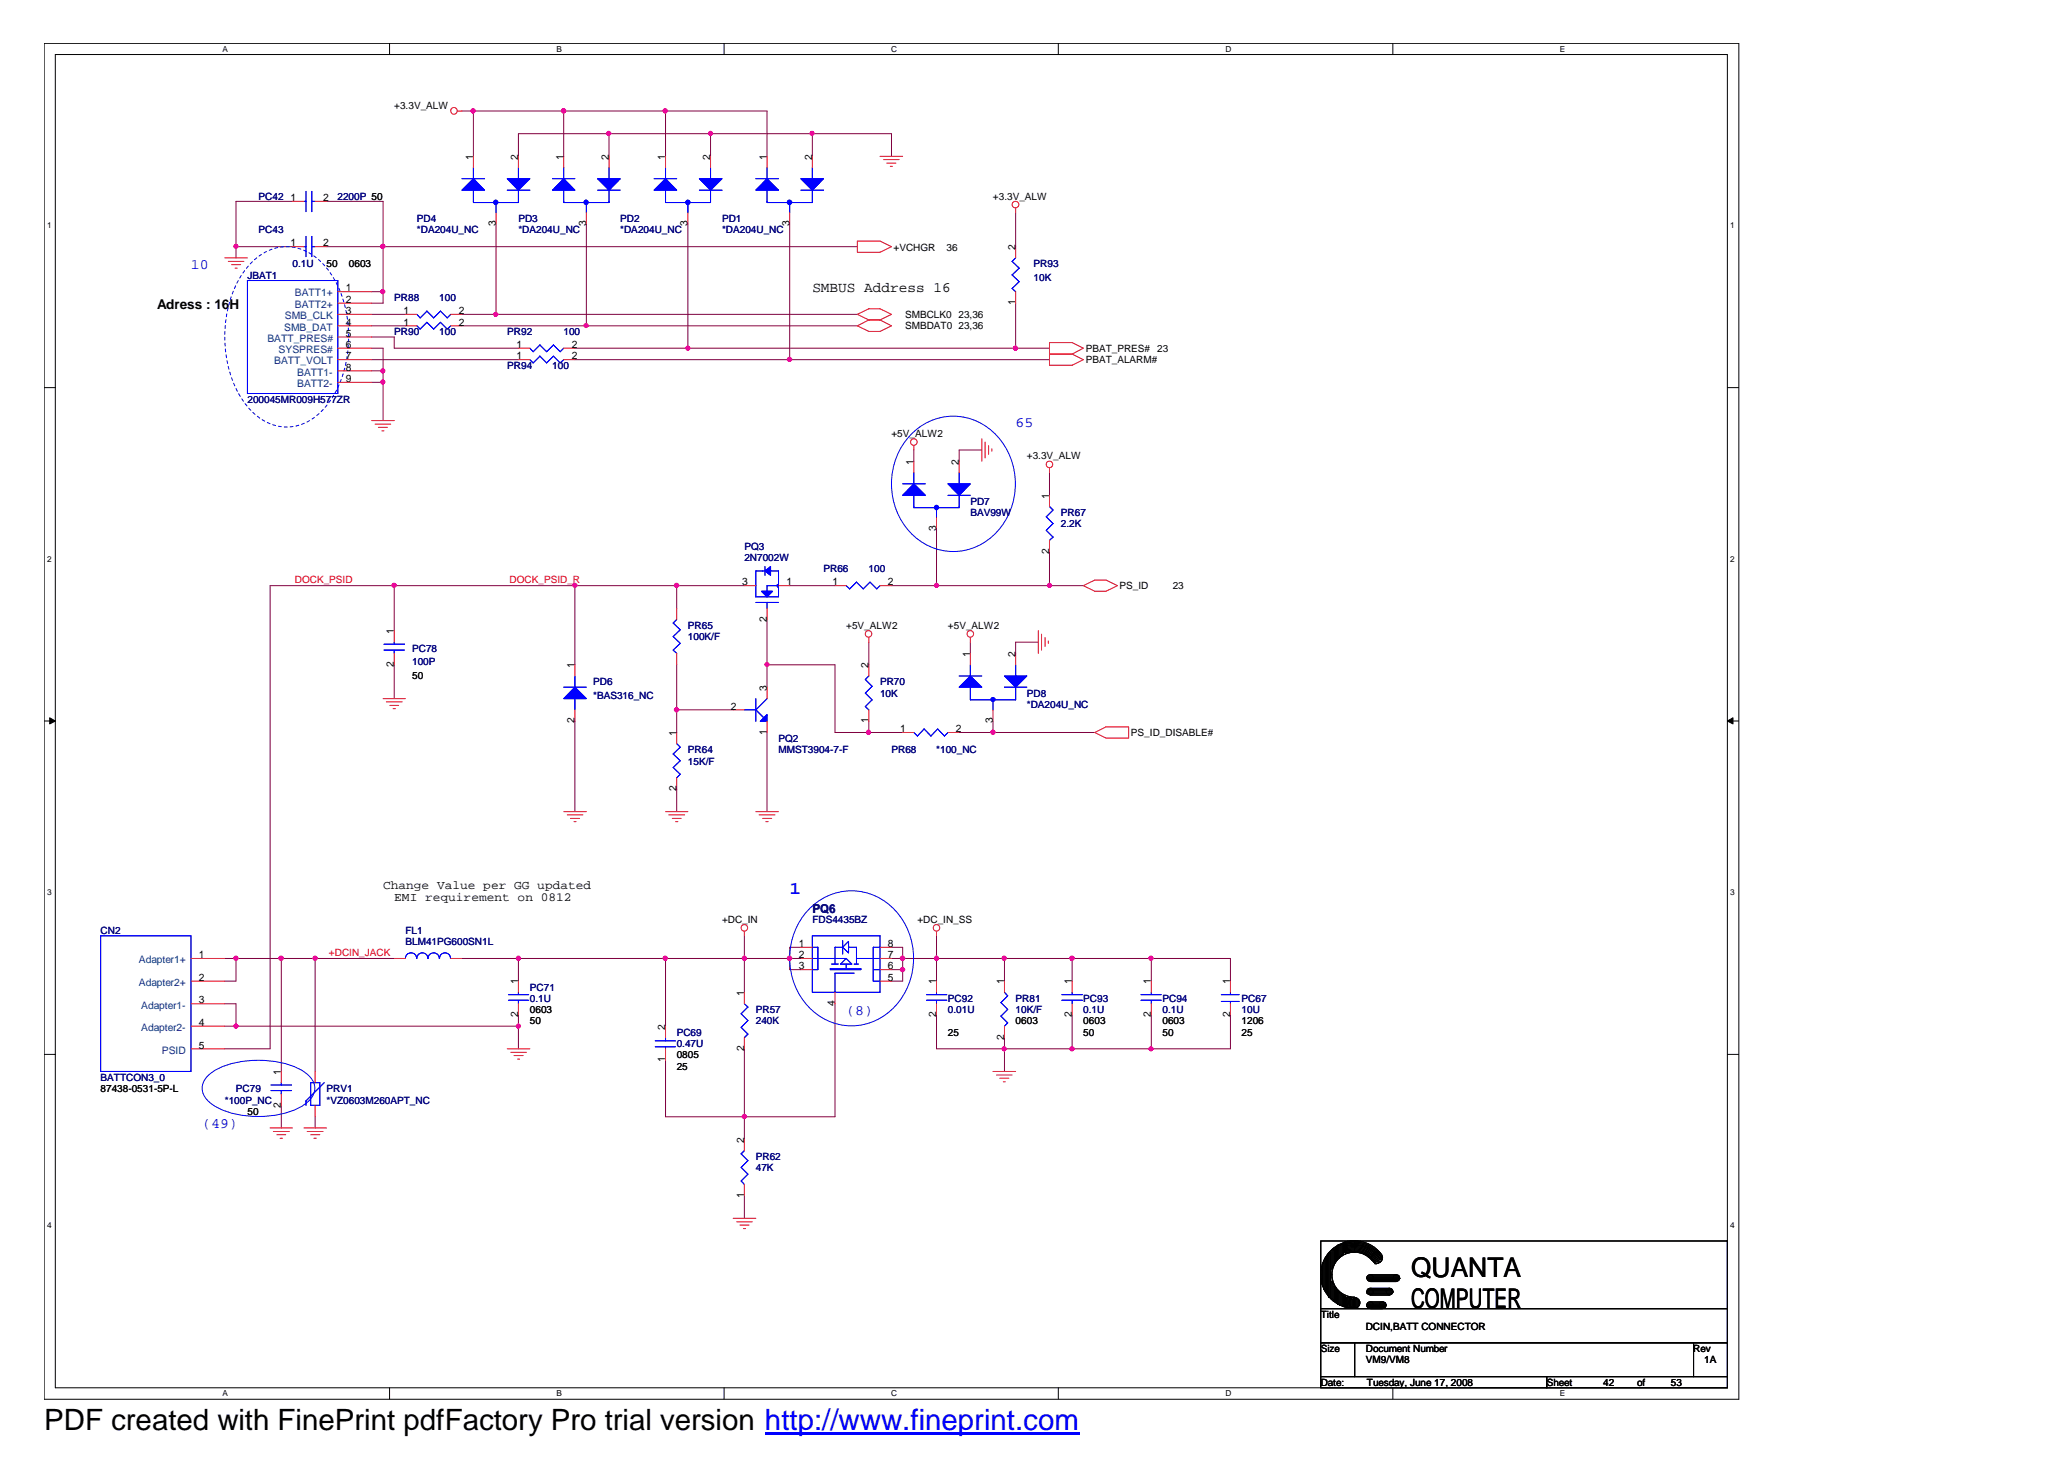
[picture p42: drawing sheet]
<svg xmlns="http://www.w3.org/2000/svg" width="297mm" height="210mm" viewBox="0 0 297 210" stroke-linecap="round" stroke-linejoin="round" font-family="sans-serif">
<defs><g id="words">
<text font-size="4.2" x="6.3" y="205.7">PDF created with FinePrint pdfFactory Pro trial version http://www.fineprint.com</text>
<g font-size="3.9">
<text x="203" y="183.7">QUANTA</text>
<text x="203" y="188.1">COMPUTER</text>
</g>
<text font-size="2.6" fill="#00f" x="113.6" y="128.6">1</text>
<g font-size="2.1" fill="#00f">
<text x="27.5" y="38.7">10</text>
<text x="146.1" y="61.5">65</text>
<text x="121.8" y="146">(8)</text>
<text x="29.1" y="162.3">(49)</text>
</g>
<text font-size="2.1" x="116.9" y="42">SMBUS Address 16</text>
<text font-size="1.9" x="22.6" y="44.5">Adress : 16H</text>
<g font-size="1.8">
<text x="55.1" y="127.9">Change Value per GG updated</text>
<text x="56.7" y="129.6">EMI requirement on 0812</text>
</g>
<text font-size="1.8" fill="#000080" x="116.9" y="131.4">PQ6</text>
<g font-size="1.5">
<text x="68.1" y="23" transform="rotate(-90 68.1 23)">1</text>
<text x="74.5" y="23" transform="rotate(-90 74.5 23)">2</text>
<text x="81.1" y="23" transform="rotate(-90 81.1 23)">1</text>
<text x="87.6" y="23" transform="rotate(-90 87.6 23)">2</text>
<text x="95.7" y="23" transform="rotate(-90 95.7 23)">1</text>
<text x="102.2" y="23" transform="rotate(-90 102.2 23)">2</text>
<text x="110.3" y="23" transform="rotate(-90 110.3 23)">1</text>
<text x="116.8" y="23" transform="rotate(-90 116.8 23)">2</text>
<text x="41.8" y="28.9">1</text>
<text x="46.5" y="28.9">2</text>
<text x="41.8" y="35.4">1</text>
<text x="46.5" y="35.4">2</text>
<text x="71.3" y="32.6" transform="rotate(-90 71.3 32.6)">3</text>
<text x="84.3" y="32.6" transform="rotate(-90 84.3 32.6)">3</text>
<text x="98.9" y="32.6" transform="rotate(-90 98.9 32.6)">3</text>
<text x="113.6" y="32.6" transform="rotate(-90 113.6 32.6)">3</text>
<text x="146.1" y="36" transform="rotate(-90 146.1 36)">2</text>
<text x="49.7" y="41.9">1</text>
<text x="49.7" y="45.2">3</text>
<text x="49.7" y="46.8">4</text>
<text x="49.7" y="43.6">2</text>
<text x="58" y="46.8">1</text>
<text x="58" y="45.2">1</text>
<text x="66" y="46.8">2</text>
<text x="66" y="45.2">2</text>
<text x="146.1" y="43.9" transform="rotate(-90 146.1 43.9)">1</text>
<text x="49.7" y="48.4">5</text>
<text x="49.7" y="53.3">8</text>
<text x="49.7" y="50.1">6</text>
<text x="49.7" y="51.7">7</text>
<text x="74.3" y="50.1">1</text>
<text x="74.3" y="51.7">1</text>
<text x="82.3" y="50.1">2</text>
<text x="82.3" y="51.7">2</text>
<text x="49.7" y="55">9</text>
<text x="131.4" y="66.9" transform="rotate(-90 131.4 66.9)">1</text>
<text x="138" y="66.9" transform="rotate(-90 138 66.9)">2</text>
<text x="151" y="71.7" transform="rotate(-90 151 71.7)">1</text>
<text x="134.7" y="76.4" transform="rotate(-90 134.7 76.4)">3</text>
<text x="151" y="79.7" transform="rotate(-90 151 79.7)">2</text>
<text x="106.8" y="84.2">3</text>
<text x="110.3" y="89.5" transform="rotate(-90 110.3 89.5)">2</text>
<text x="113.2" y="84.2">1</text>
<text x="119.8" y="84.2">1</text>
<text x="127.8" y="84.2">2</text>
<text x="56.7" y="95.9" transform="rotate(-90 56.7 95.9)">2</text>
<text x="56.7" y="91.2" transform="rotate(-90 56.7 91.2)">1</text>
<text x="139.6" y="94.5" transform="rotate(-90 139.6 94.5)">1</text>
<text x="146.1" y="94.5" transform="rotate(-90 146.1 94.5)">2</text>
<text x="82.7" y="96.1" transform="rotate(-90 82.7 96.1)">1</text>
<text x="110.3" y="99.4" transform="rotate(-90 110.3 99.4)">3</text>
<text x="125" y="96.1" transform="rotate(-90 125 96.1)">2</text>
<text x="82.7" y="104.1" transform="rotate(-90 82.7 104.1)">2</text>
<text x="97.3" y="105.8" transform="rotate(-90 97.3 105.8)">1</text>
<text x="105.2" y="102.1">2</text>
<text x="110.3" y="105.7" transform="rotate(-90 110.3 105.7)">1</text>
<text x="125" y="104.1" transform="rotate(-90 125 104.1)">1</text>
<text x="129.5" y="105.3">1</text>
<text x="137.5" y="105.3">2</text>
<text x="142.8" y="104.1" transform="rotate(-90 142.8 104.1)">3</text>
<text x="97.3" y="113.8" transform="rotate(-90 97.3 113.8)">2</text>
<text x="28.6" y="137.9">1</text>
<text x="114.9" y="137.9">2</text>
<text x="114.9" y="136.2">1</text>
<text x="127.8" y="136.2">8</text>
<text x="127.8" y="137.9">7</text>
<text x="28.6" y="141.1">2</text>
<text x="74.5" y="141.6" transform="rotate(-90 74.5 141.6)">1</text>
<text x="107.1" y="143.3" transform="rotate(-90 107.1 143.3)">1</text>
<text x="114.9" y="139.5">3</text>
<text x="127.8" y="139.5">6</text>
<text x="127.8" y="141.1">5</text>
<text x="134.7" y="141.6" transform="rotate(-90 134.7 141.6)">1</text>
<text x="144.5" y="141.6" transform="rotate(-90 144.5 141.6)">1</text>
<text x="154.2" y="141.6" transform="rotate(-90 154.2 141.6)">1</text>
<text x="165.6" y="141.6" transform="rotate(-90 165.6 141.6)">1</text>
<text x="177" y="141.6" transform="rotate(-90 177 141.6)">1</text>
<text x="28.6" y="144.4">3</text>
<text x="28.6" y="147.6">4</text>
<text x="74.5" y="146.4" transform="rotate(-90 74.5 146.4)">2</text>
<text x="95.7" y="148.1" transform="rotate(-90 95.7 148.1)">2</text>
<text x="120.1" y="144.7" transform="rotate(-90 120.1 144.7)">4</text>
<text x="134.7" y="146.4" transform="rotate(-90 134.7 146.4)">2</text>
<text x="144.5" y="149.6" transform="rotate(-90 144.5 149.6)">2</text>
<text x="154.2" y="146.4" transform="rotate(-90 154.2 146.4)">2</text>
<text x="165.6" y="146.4" transform="rotate(-90 165.6 146.4)">2</text>
<text x="177" y="146.4" transform="rotate(-90 177 146.4)">2</text>
<text x="28.6" y="150.8">5</text>
<text x="40.4" y="154.6" transform="rotate(-90 40.4 154.6)">1</text>
<text x="95.7" y="152.8" transform="rotate(-90 95.7 152.8)">1</text>
<text x="107.1" y="151.2" transform="rotate(-90 107.1 151.2)">2</text>
<text x="40.4" y="159.4" transform="rotate(-90 40.4 159.4)">2</text>
<text x="107.1" y="164.4" transform="rotate(-90 107.1 164.4)">2</text>
<text x="107.1" y="172.4" transform="rotate(-90 107.1 172.4)">1</text>
</g>
<g font-size="1.5" fill="#004080">
<text x="40.9" y="47.6">SMB_DAT</text>
<text x="41" y="45.9">SMB_CLK</text>
<text x="42.4" y="42.6">BATT1+</text>
<text x="42.4" y="44.3">BATT2+</text>
<text x="38.5" y="49.2">BATT_PRES#</text>
<text x="39.5" y="52.4">BATT_VOLT</text>
<text x="40.1" y="50.8">SYSPRES#</text>
<text x="42.8" y="55.7">BATT2-</text>
<text x="42.8" y="54">BATT1-</text>
<text x="20" y="138.6">Adapter1+</text>
<text x="20" y="141.8">Adapter2+</text>
<text x="20.3" y="145.1">Adapter1-</text>
<text x="20.3" y="148.3">Adapter2-</text>
<text x="23.3" y="151.6">PSID</text>
</g>
<g font-size="1.4">
<text x="56.7" y="15.7">+3.3V_ALW</text>
<text x="142.9" y="28.7">+3.3V_ALW</text>
<text x="47" y="38.5">50</text>
<text x="50.2" y="38.5">0603</text>
<text x="128.6" y="36">+VCHGR</text>
<text x="136.2" y="36">36</text>
<text x="130.2" y="45.8">SMBCLK0</text>
<text x="130.2" y="47.4">SMBDAT0</text>
<text x="137.9" y="47.4">23,36</text>
<text x="137.9" y="45.8">23,36</text>
<text x="156.2" y="52.3">PBAT_ALARM#</text>
<text x="156.2" y="50.6">PBAT_PRES#</text>
<text x="166.5" y="50.6">23</text>
<text x="128.3" y="62.8">+5V_ALW2</text>
<text x="147.7" y="66.1">+3.3V_ALW</text>
<text x="161.1" y="84.8">PS_ID</text>
<text x="168.7" y="84.8">23</text>
<text x="121.8" y="90.5">+5V_ALW2</text>
<text x="136.4" y="90.5">+5V_ALW2</text>
<text x="59.3" y="97.6">50</text>
<text x="162.7" y="105.9">PS_ID_DISABLE#</text>
<text x="103.9" y="132.7">+DC_IN</text>
<text x="132" y="132.7">+DC_IN_SS</text>
<text x="76.2" y="147.4">50</text>
<text x="76.2" y="145.8">0603</text>
<text x="136.4" y="149">25</text>
<text x="146.1" y="147.4">0603</text>
<text x="155.9" y="149">50</text>
<text x="155.9" y="147.4">0603</text>
<text x="167.3" y="149">50</text>
<text x="167.3" y="147.4">0603</text>
<text x="178.6" y="147.4">1206</text>
<text x="178.6" y="149">25</text>
<text x="97.4" y="153.9">25</text>
<text x="97.4" y="152.2">0805</text>
<text x="14.5" y="157.1">87438-0531-5P-L</text>
<text x="35.6" y="160.4">50</text>
<text x="190" y="189.6">Title</text>
<text x="196.5" y="191.3">DCIN,BATT CONNECTOR</text>
<text x="190" y="194.5">Size</text>
<text x="196.5" y="196.1">VM9/VM8</text>
<text x="196.5" y="194.5">Document Number</text>
<text x="243.6" y="194.5">Rev</text>
<text x="245.2" y="196.1">1A</text>
<text x="190" y="199.4">Date:</text>
<text x="196.7" y="199.4">Tuesday, June 17, 2008</text>
<text x="222.5" y="199.4">Sheet</text>
<text x="230.7" y="199.4">42</text>
<text x="235.5" y="199.4">of</text>
<text x="240.4" y="199.4">53</text>
</g>
<g font-size="1.4" fill="#000080">
<text x="37.2" y="28.7">PC42</text>
<text x="48.6" y="28.7">2200P 50</text>
<text x="37.2" y="33.6">PC43</text>
<text x="60" y="32">PD4</text>
<text x="60" y="33.6">*DA204U_NC</text>
<text x="74.6" y="32">PD3</text>
<text x="74.6" y="33.6">*DA204U_NC</text>
<text x="89.2" y="32">PD2</text>
<text x="89.2" y="33.6">*DA204U_NC</text>
<text x="103.9" y="32">PD1</text>
<text x="103.9" y="33.6">*DA204U_NC</text>
<text x="35.6" y="40.1">JBAT1</text>
<text x="42.1" y="38.5">0.1U</text>
<text x="148.7" y="38.5">PR93</text>
<text x="148.7" y="40.4">10K</text>
<text x="56.7" y="43.3">PR88</text>
<text x="63.2" y="43.3">100</text>
<text x="56.7" y="48.2">PR90</text>
<text x="63.2" y="48.2">100</text>
<text x="73" y="48.2">PR92</text>
<text x="73" y="53.1">PR94</text>
<text x="79.5" y="53.1">100</text>
<text x="81.1" y="48.2">100</text>
<text x="35.6" y="58">200045MR009H577ZR</text>
<text x="139.6" y="72.6">PD7</text>
<text x="139.6" y="74.2">BAV99W</text>
<text x="152.7" y="74.2">PR67</text>
<text x="152.7" y="75.8">2.2K</text>
<text x="107.1" y="79.1">PQ3</text>
<text x="107.1" y="80.7">2N7002W</text>
<text x="118.5" y="82.4">PR66</text>
<text x="125" y="82.4">100</text>
<text x="59.3" y="93.7">PC78</text>
<text x="59.3" y="95.7">100P</text>
<text x="99" y="90.5">PR65</text>
<text x="99" y="92.1">100K/F</text>
<text x="85.3" y="98.6">PD6</text>
<text x="85.3" y="100.6">*BAS316_NC</text>
<text x="126.6" y="98.6">PR70</text>
<text x="126.6" y="100.2">10K</text>
<text x="147.7" y="100.2">PD8</text>
<text x="147.7" y="101.9">*DA204U_NC</text>
<text x="112" y="106.7">PQ2</text>
<text x="99" y="108.3">PR64</text>
<text x="99" y="110">15K/F</text>
<text x="112" y="108.3">MMST3904-7-F</text>
<text x="128.3" y="108.3">PR68</text>
<text x="134.7" y="108.3">*100_NC</text>
<text x="14.5" y="134.4">CN2</text>
<text x="58.3" y="134.4">FL1</text>
<text x="58.3" y="136">BLM41PG600SN1L</text>
<text x="116.9" y="132.7">FDS4435BZ</text>
<text x="76.2" y="142.5">PC71</text>
<text x="76.2" y="144.1">0.1U</text>
<text x="97.4" y="149">PC69</text>
<text x="108.8" y="145.8">PR57</text>
<text x="108.8" y="147.4">240K</text>
<text x="136.4" y="144.1">PC92</text>
<text x="136.4" y="145.8">0.01U</text>
<text x="146.1" y="144.1">PR81</text>
<text x="146.1" y="145.8">10K/F</text>
<text x="155.9" y="144.1">PC93</text>
<text x="155.9" y="145.8">0.1U</text>
<text x="167.3" y="144.1">PC94</text>
<text x="167.3" y="145.8">0.1U</text>
<text x="178.6" y="144.1">PC67</text>
<text x="178.6" y="145.8">10U</text>
<text x="14.5" y="155.5">BATTCON3_0</text>
<text x="97.4" y="150.6">0.47U</text>
<text x="32.3" y="158.8">*100P_NC</text>
<text x="34" y="157.1">PC79</text>
<text x="47" y="157.1">PRV1</text>
<text x="47" y="158.8">*VZ0603M260APT_NC</text>
<text x="108.8" y="166.9">PR62</text>
<text x="108.8" y="168.5">47K</text>
</g>
<g font-size="1.4" fill="#f00">
<text x="42.4" y="83.9">DOCK_PSID</text>
<text x="73.3" y="83.9">DOCK_PSID_R</text>
<text x="47.3" y="137.6">+DCIN_JACK</text>
</g>
<g font-size="1.2">
<text x="32" y="7.5">A</text>
<text x="80.1" y="7.5">B</text>
<text x="128.2" y="7.5">C</text>
<text x="176.3" y="7.5">D</text>
<text x="224.5" y="7.5">E</text>
<text x="6.8" y="32.9">1</text>
<text x="249" y="32.9">1</text>
<text x="6.8" y="80.8">2</text>
<text x="249" y="80.8">2</text>
<text x="6.8" y="128.7">3</text>
<text x="249" y="128.7">3</text>
<text x="6.8" y="176.7">4</text>
<text x="249" y="176.7">4</text>
<text x="32" y="200.9">A</text>
<text x="80.1" y="200.9">B</text>
<text x="128.2" y="200.9">C</text>
<text x="176.3" y="200.9">D</text>
<text x="224.5" y="200.9">E</text>
</g>
</g></defs>
<g fill="none" stroke="#000" stroke-width=".14">
<path d="M6.3 6.2h243.9v195.1h-243.9zM8 7.8h240.5v191.9h-240.5zM56 6.2v1.6M104.2 6.2v1.6M152.3 6.2v1.6M200.4 6.2v1.6M6.3 55.8h1.7M248.5 55.8h1.6M6.3 103.7h1.7M248.5 103.7h1.6M6.3 151.7h1.7M248.5 151.7h1.6"/>
<path d="M190 178.5h58.5v9.8h-58.5zM191.6 179.8v2.8l.2-.5v-2.3l.2-.1v2.1l.2-.2v-2.1l.1-.2v2l.1-.2v-1.9h.2v1.8l.2-.2v-1.6l.2-.2v1.7l.1-.2v-1.5l.2-.1v1.6M193.6 179.9l1.3-.2a3.6 3.6 0 0 1 3.1 1.8M193.6 179.7l1.3-.2a3.8 3.8 0 0 1 3.4 2.2M193.6 179.5l1.3-.2a4 4 0 0 1 3.6 2.3M193.6 179.4l1.3-.2a4.2 4.2 0 0 1 3.6 2.1M193.6 179.2l1.3-.2a4.3 4.3 0 0 1 3.8 2.3M193.6 178.9l1.3-.2a4.6 4.6 0 0 1 4 2.3M193.6 178.7v1.6l-.2-.2v-1.2zM193.7 179l1.2-.1a4.6 4.6 0 0 1 3.9 2.3M193.8 178.9v1.2M194.9 178.5a4.8 4.8 0 0 1 3.8 1.9"/>
<path d="M194.9 178.5a4.8 4.8 0 0 0-4.9 4.9 4.8 4.8 0 0 0 4.9 4.8M194.9 178.5l-1.5 .2M56 199.7v1.6M104.2 199.7v1.6M152.3 199.7v1.6M190 188.3h58.5v4.9h-58.5zM190 193.2h4.9v4.8h-4.9zM190 198h32.5v1.7h-32.5zM190.2 182.3v2.2l.1 .6v-3.3l.2-.3v4l.2 .2v-4.6l.1-.3v5.2l.2 .2v-5.5l.2-.2v6.2M193.6 180.1l1.3-.3a3.5 3.5 0 0 1 3.1 2M193.6 186.5v1.5h-.2v-1.5l-.1-.2v1.7l-.2-.2v-1.5l-.1-.1v1.6h-.2v-1.8l-.2-.1v1.7h-.2v-1.9l-.1-.2v2l-.1-.2v-2l-.2-.2v2.1l-.2-.2v-2.3l-.2-.3v2.4h-.1v-6.7l-.2 .2v6.4M193.6 186.7h.2v1.3h.1v-1.3h.2v1.4h-.3l.5-1.4v1.4l.1-.1v-1.3l.2 .3v1.1h.1v-1.3h.2v1.3h.2v-1.3h.1v1.3l.2-.1v-1l.1 .2v.6"/>
<path d="M193.6 180.2l1.3-.2a3.3 3.3 0 0 1 3 1.8M194.9 193.2h48.8v4.8h-48.8zM194.9 180.1a3.2 3.2 0 0 1 2.5 1.2M194.9 180.1a3.2 3.2 0 0 0-3.3 3.3 3.2 3.2 0 0 0 3.3 3.2M194.9 180.1l-1.2 .2M196.8 183.6h4.5v.1h-4.6v.2h4.7l-.1 .2h-4.5l.2 .1h4.3M196.8 187.5h2.5v.1h-2.6v.2h2.8l-.2 .2h-2.6l.3 .1h2.3M196.8 185.5h3.5v.2h-3.5l-.1 .2h3.7l-.1 .1h-3.6l.3 .2h3.1M197.2 187.3h1.8M197.2 188.3h1.8M197.2 186.3h2.7M197.2 185.3h2.7"/>
<path d="M197.2 184.4h3.7M197.2 183.4h3.7M200.4 199.7v1.6M222.5 198h26v1.7h-26zM243.7 193.2h4.8v4.8h-4.8z"/>
<circle cx="194.9" cy="187.4" r=".78"/>
<circle cx="197.1" cy="187.8" r=".47"/>
<circle cx="197.1" cy="185.8" r=".47"/>
<circle cx="197.1" cy="183.9" r=".47"/>
<circle cx="198.1" cy="180.9" r=".79"/>
<circle cx="199" cy="187.8" r=".48"/>
<circle cx="199.9" cy="185.8" r=".47"/>
<circle cx="200.9" cy="183.9" r=".47"/>
</g>
<g fill="#000" stroke="#000" stroke-width=".14">
<path d="M7.2 103.3l.8 .4-.8 .5z" fill-rule="evenodd"/>
<path d="M248.5 103.7l.8-.4v.9z" fill-rule="evenodd"/>
</g>
<g fill="none" stroke="#800040" stroke-width=".14">
<path d="M66.5 16h43.9v6.5M68.1 16v6.5M81.1 16v6.5M87.6 19.2v3.3M95.8 16v6.5M102.2 19.2v3.3M116.9 19.2v3.3M34 35.5h8.1M42.1 29h-8.1v8.1M47 29h8.1v14.6h-1.6M47 35.5h76.4M71.4 32.2v13"/>
<path d="M74.6 22.5v-3.3h53.7v3.3M84.4 32.2v14.7M99 32.2v17.9M113.6 32.2v19.5M146.1 30.6v4.9M53.5 51.7h21.1M53.5 50.1h1.6v10.4M53.5 48.5h3.2v1.6h17.9M53.5 45.2h4.8M53.5 53.4h1.6M53.5 55h1.6M53.5 42h1.6"/>
<path d="M53.5 46.9h4.8M66.5 45.2h56.9M66.5 46.9h56.9M82.7 51.7h68.3M82.7 50.1h68.3M146.1 43.6v6.5M131.5 64.7v1.7M134.7 76.1v8.2M141.3 64.7h-3.3v1.7M151 68v3.3M151 79.4v4.9M56.7 84.3v6.4"/>
<path d="M56.7 95.6v4.9M82.7 84.3v11.3M97.4 84.3v3.2M97.4 95.6v9.8M107.1 84.3h-68.2v66.6h-6.6M110.4 95.6h9.7v9.8h9.8M110.4 89.1v9.8M113.6 84.3h6.5M125 92.4v3.2M128.3 84.3h27.6M139.6 92.4v1.6M149.4 92.4h-3.3v1.6"/>
<path d="M82.7 103.8v13M97.4 113.5v3.3M97.4 102.1h8.1M110.4 105.4v11.4M125 103.8v1.6M138 105.4h19.5M142.9 103.8v1.6M32.3 137.9h24.4M34 137.9v3.3h-1.7M40.5 137.9v16.2M45.3 137.9v16.2M66.5 137.9h48.7"/>
<path d="M74.6 137.9v3.3M95.8 137.9v9.7M107.1 134.6v8.2M115.2 136.3h-1.6v3.2h1.6M128.3 137.9h48.7v3.3M128.3 136.3h1.6v4.9h-1.6M128.3 139.5h1.6M134.7 134.6v6.6M144.5 137.9v3.3M154.3 137.9v3.3M165.7 137.9v3.3M32.3 144.4h1.7v3.2"/>
<path d="M32.3 147.6h42.3M40.5 159v3.3M74.6 146v4.9M107.1 150.9v13M120.1 144.4v16.3h-24.3v-8.2M134.7 146v4.9h42.3v-4.9M144.5 149.3v4.8M154.3 146v4.9M165.7 146v4.9M45.3 160.7v1.6M107.1 172v3.3"/>
</g>
<g fill="#f0f" stroke="#f0f" stroke-width=".14">
<circle cx="113.6" cy="137.9" r=".32"/>
<circle cx="74.6" cy="147.6" r=".3"/>
<circle cx="144.5" cy="137.9" r=".31"/>
<circle cx="165.6" cy="150.9" r=".3"/>
<circle cx="129.9" cy="137.9" r=".32"/>
<circle cx="144.5" cy="150.9" r=".3"/>
<circle cx="113.6" cy="51.7" r=".31"/>
<circle cx="107.1" cy="137.9" r=".31"/>
<circle cx="154.2" cy="150.9" r=".31"/>
<circle cx="154.2" cy="137.9" r=".32"/>
<circle cx="81.1" cy="15.9" r=".32"/>
<circle cx="116.8" cy="19.2" r=".3"/>
<circle cx="55.1" cy="42" r=".3"/>
<circle cx="84.3" cy="46.8" r=".3"/>
<circle cx="146.1" cy="50.1" r=".31"/>
<circle cx="99" cy="50.1" r=".3"/>
<circle cx="102.2" cy="19.2" r=".3"/>
<circle cx="87.6" cy="19.2" r=".3"/>
<circle cx="71.3" cy="45.2" r=".3"/>
<circle cx="95.7" cy="15.9" r=".31"/>
<circle cx="55.1" cy="53.3" r=".3"/>
<circle cx="55.1" cy="55" r=".3"/>
<circle cx="55.1" cy="35.4" r=".3"/>
<circle cx="107.1" cy="160.6" r=".3"/>
<circle cx="134.7" cy="84.2" r=".3"/>
<circle cx="97.4" cy="102.1" r=".31"/>
<circle cx="142.9" cy="105.4" r=".31"/>
<circle cx="110.4" cy="95.6" r=".3"/>
<circle cx="125" cy="105.4" r=".31"/>
<circle cx="82.7" cy="84.2" r=".3"/>
<circle cx="129.9" cy="139.5" r=".31"/>
<circle cx="97.4" cy="84.2" r=".31"/>
<circle cx="151" cy="84.2" r=".3"/>
<circle cx="68.1" cy="15.9" r=".31"/>
<circle cx="95.7" cy="137.9" r=".31"/>
<circle cx="134.7" cy="137.9" r=".31"/>
<circle cx="165.6" cy="137.9" r=".31"/>
<circle cx="34" cy="35.4" r=".3"/>
<circle cx="74.6" cy="137.9" r=".31"/>
<circle cx="34" cy="147.6" r=".3"/>
<circle cx="56.7" cy="84.2" r=".31"/>
<circle cx="45.3" cy="137.9" r=".31"/>
<circle cx="40.4" cy="137.9" r=".32"/>
<circle cx="33.9" cy="137.9" r=".31"/>
</g>
<g fill="none" stroke="#f00" stroke-width=".14">
<path d="M65.8 16h.7M32.3 37.1h3.3M32.9 37.6h2.2M33.3 38.1h1.3M33.8 38.6h.3M42.1 35.5h1.6M42.1 29h1.6M45.3 35.5h1.7M45.3 29h1.7M68.1 22.5v1.6M71.4 30.6v1.6M74.6 22.5v1.6"/>
<path d="M81.1 22.5v1.6M84.4 30.6v1.6M87.6 22.5v1.6M95.8 22.5v1.6M99 30.6v1.6M102.2 22.5v1.6M110.4 22.5v1.6M113.6 30.6v1.6M116.9 22.5v1.6M123.4 34.7h3.2l1.7 .8-1.7 .8h-3.2zM126.6 22.5h3.3M127.1 23h2.3"/>
<path d="M127.6 23.5h1.3M128.1 23.9h.3M146.1 29.9v.7M146.1 35.5v1.6M48.6 50.1h4.9M48.6 46.9h4.9M48.6 45.2h4.9M48.6 42h4.9M48.6 48.5h4.9M48.6 55h4.9M48.6 43.6h4.9M48.6 53.4h4.9"/>
<path d="M48.6 51.7h4.9M58.3 46.9h1.7M58.3 45.2h1.7M64.9 46.9h1.6M64.9 45.2h1.6M74.6 50.1h1.6M74.6 51.7h1.6M81.1 50.1h1.6M81.1 51.7h1.6M125 46l-1.6-.8 1.6-.8h1.6l1.7 .8-1.7 .8M125 46h1.6M125 46l-1.6 .9 1.6 .8h1.6l1.7-.8-1.7-.9"/>
<path d="M146.1 42v1.6M151 50.9h3.3M151 49.3h3.3l1.6 .8-1.6 .8 1.6 .8-1.6 .8h-3.3zM53.5 60.5h3.2M54 61h2.2M54.4 61.5h1.4M54.9 62h.3M131.5 64.1v.6M131.5 66.4v1.6M134.7 74.5v1.6M138 66.4v1.6M141.3 63.1v3.3"/>
<path d="M141.7 63.6v2.3M142.2 64.1v1.3M142.7 64.6v.3M151 67.3v.7M151 71.3v1.6M151 77.7v1.7M56.7 90.7v1.7M56.7 94v1.6M82.7 95.6v1.7M97.4 87.5v1.6M97.4 94v1.6M107.1 84.3h1.7"/>
<path d="M110.4 87.5v1.6M110.4 98.9v1.6M112 84.3h1.6M120.1 84.3h1.7M125 91.7v.7M125 95.6v1.7M126.6 84.3h1.7M139.6 91.7v.7M139.6 94v1.6M146.1 94v1.6M149.4 90.7v3.3M149.9 91.2v2.3"/>
<path d="M150.4 91.7v1.3M150.8 92.2v.4M155.9 84.3l1.6-.8h1.6l1.7 .8-1.7 .8h-1.6zM55.1 100.5h3.2M55.6 101h2.3M56.1 101.5h1.3M56.6 102h.3M81.1 116.8h3.3M81.6 117.2h2.3M82.1 117.7h1.3M82.6 118.2h.3M82.7 102.1v1.7"/>
<path d="M95.8 116.8h3.2M96.2 117.2h2.3M96.7 117.7h1.3M97.2 118.2h.3M97.4 105.4v1.6M97.4 111.9v1.6M105.5 102.1h1.6M108.8 116.8h3.2M109.2 117.2h2.3M109.7 117.7h1.3M110.2 118.2h.3M110.4 103.8v1.6"/>
<path d="M125 102.1v1.7M129.9 105.4h1.6M136.4 105.4h1.6M142.9 102.1v1.7M157.5 105.4l1.6-.8h3.3v1.6h-3.3zM27.5 137.9h4.8M56.7 137.9h1.6M64.9 137.9h1.6M107.1 134v.6M115.2 137.9h1.7M115.2 136.3h1.7M115.2 139.5h1.7"/>
<path d="M126.6 137.9h1.7M126.6 136.3h1.7M126.6 139.5h1.7M134.7 134v.6M27.5 150.9h4.8M27.5 141.2h4.8M27.5 144.4h4.8M27.5 147.6h4.8M40.5 154.1v1.7M40.5 157.4v1.6M45.3 154.1v1.7M45.3 159v1.7"/>
<path d="M73 150.9h3.2M73.5 151.4h2.2M74 151.9h1.3M74.5 152.4h.3M74.6 141.2v1.6M74.6 144.4v1.6M95.8 147.6v1.7M95.8 150.9v1.6M107.1 142.8v1.6M107.1 149.3v1.6M120.1 142.8v1.6M126.6 141.2h1.7"/>
<path d="M134.7 141.2v1.6M134.7 144.4v1.6M142.9 154.1h3.2M143.4 154.7h2.2M143.8 155.1h1.4M144.4 155.6h.3M144.5 141.2v1.6M144.5 147.6v1.7M154.3 141.2v1.6M154.3 144.4v1.6M165.7 141.2v1.6M165.7 144.4v1.6"/>
<path d="M177 141.2v1.6M177 144.4v1.6M38.9 162.3h3.2M39.3 162.8h2.3M39.8 163.3h1.3M40.3 163.8h.3M43.7 162.3h3.3M44.2 162.8h2.3M44.7 163.3h1.3M45.2 163.8h.3M105.5 175.3h3.3M106 175.8h2.2"/>
<path d="M106.5 176.2h1.3M107 176.8h.3M107.1 163.9v1.6M107.1 170.4v1.6"/>
<circle cx="65.3" cy="15.9" r=".48"/>
<circle cx="146.1" cy="29.4" r=".48"/>
<circle cx="131.5" cy="63.6" r=".47"/>
<circle cx="151" cy="66.8" r=".47"/>
<circle cx="125" cy="91.2" r=".47"/>
<circle cx="139.6" cy="91.2" r=".47"/>
<circle cx="107.1" cy="133.5" r=".47"/>
<circle cx="134.7" cy="133.5" r=".47"/>
</g>
<g fill="none" stroke="#00f" stroke-width=".14">
<path d="M43.7 35.5h.3M43.7 29h.3M44 27.5v3M44 34v2.9M44.9 35.5h.4M44.9 27.5v3M44.9 34v2.9M44.9 29h.4M66.5 25.7h3.2M68.1 27.4v1.7h2.9M68.1 24.1v1.6M71.4 29.5v1.1"/>
<path d="M73 27.4h3.2M74.6 24.1v1.6M74.6 27.4v1.7h-2.9M79.5 25.7h3.2M81.1 24.1v1.6M81.1 27.4v1.7h2.9M84.4 29.5v1.1M86 27.4h3.2M87.6 24.1v1.6M87.6 27.4v1.7h-2.9M94.1 25.7h3.3M95.8 24.1v1.6"/>
<path d="M95.8 27.4v1.7h2.9M99 29.5v1.1M100.6 27.4h3.3M102.2 27.4v1.7h-2.9M102.2 24.1v1.6M108.8 25.7h3.2M110.4 24.1v1.6M110.4 27.4v1.7h2.9M113.6 29.5v1.1M115.2 27.4h3.3M116.9 24.1v1.6M116.9 27.4v1.7h-2.9"/>
<path d="M146.1 37.1l-.5 .5 1 1-1 1 1 .9-1 1 .5 .5M35.6 40.4h13v16.2h-13zM60 46.9l.5 .4 .9-.9 1 .9 1-.9 .9 .9 .6-.4M60 45.2l.5 .5 .9-.9 1 .9 1-.9 .9 .9 .6-.5M76.2 50.1l.5 .5 1-1 1 1 .9-1 1 1 .5-.5M76.2 51.7l.5 .5 1-1 1 1 .9-1 1 1 .5-.5M129.9 69.6h3.2M131.3 62.3a8.4 8.4 0 0 1 13.2 1.7 10.1 10.1 0 0 1-4.1 14.7 8.6 8.6 0 0 1-11.1-4.5 10.4 10.4 0 0 1 2-11.9zM131.5 68v1.6M131.5 71.3v1.7h3M134.7 73.4v1.1M136.4 71.3h3.2"/>
<path d="M138 68v1.6M138 71.3v1.7h-2.9M151 72.9l.5 .5-1 1 1 .9-1 1 1 1-.5 .4M55.2 93.5h3M55.2 92.7h3M56.7 92.4v.3M56.7 93.5v.5M81.1 98.9h3.3M82.7 97.3v1.6M97.4 89.1l-.5 .5 1 1-1 1 1 1-1 .9 .5 .5M108.8 86.7h3.2M110.1 82.1h-1.3v3.8h3.2v-3.8h-1.1"/>
<path d="M110.1 81.5v1.3M110.4 86.7v.8M112 84.3h-1.6v.8M112 84.1h-.2v.3h.2M121.8 84.3l.5 .4 .9-1 1 1 1-1 1 1 .4-.4M125 97.3l-.5 .5 1 .9-1 1 1 1-1 1 .5 .4M138 97.3h3.3M139.6 95.6v1.7M139.6 98.9v1.8h3M144.5 98.9h3.2M146.1 95.6v1.7M146.1 98.9v1.8h-2.9"/>
<path d="M82.7 100.5v1.6M97.4 107l.5 .5-1 1 1 .9-1 1 1 1-.5 .5M107.1 102.1h1.7M108.8 100.5v3.3M108.8 102.1l1.1 1.2M110.4 100.5l-1.6 1.6M131.5 105.4l.5 .5 1-1 .9 1 1-1 1 1 .5-.5M142.9 101v1.1M14.5 134.6h13v19.5h-13zM58.3 137.9a.8 .8 0 0 1 .8-.8 .8 .8 0 0 1 .8 .8M60 137.9a.78 .78 0 0 1 .8-.8 .78 .78 0 0 1 .8 .8M61.6 137.9a.8 .8 0 0 1 .8-.8 .8 .8 0 0 1 .8 .8"/>
<path d="M63.2 137.9a.78 .78 0 0 1 .8-.8 .78 .78 0 0 1 .8 .8M116.6 130.6a8.5 8.5 0 0 1 13.8 2.7 10.1 10.1 0 0 1-4.7 13.6 8.6 8.6 0 0 1-11-4.5 10.4 10.4 0 0 1 1.9-11.8zM116.9 136.3h.8v3.2h-.8M116.9 134.6h9.7v8.2h-9.7zM116.9 137.9h4.9M119.5 139.4h4.4v.1h-4.4zM119.6 138.7h1M120.9 138.7l.9-.8 .8 .8zM121.2 136.3h-1.1v2.4M121.2 135.3v2M121.8 138.7v.5M122.1 136.3h1.1v2.4"/>
<path d="M122.1 135.4v1.7l-.9-.8zM122.9 138.7h.6M123.2 137.9h3.4M125.6 139.5h1M126.6 136.3h-1v4.9h1M30 154.7a9.9 9.9 0 0 1 5.9-2.1 13.3 13.3 0 0 1 7.8 1.6 2.79 2.79 0 0 1 1.5 3 4.7 4.7 0 0 1-3.2 2.6 14.7 14.7 0 0 1-10.6-.4 3.7 3.7 0 0 1-2.3-2.8l.1-.7 .3-.6zM39 156.9h3M39 156.1h3M40.5 155.8v.3M40.5 156.9v.5M44.7 155.8h1.3v3.2h-1.3zM46.7 155.8l-2.7 2.6v.6"/>
<path d="M73.2 143.1h2.9M73.2 143.9h2.9M74.6 142.8v.3M74.6 143.9v.5M94.3 149.7h2.9M94.3 150.6h2.9M95.8 149.3v.4M95.8 150.6v.3M107.1 144.4l.5 .5-1 1 1 .9-1 1 1 1-.5 .5M122.9 140h-2.8v2.8M133.3 143.1h2.9M133.3 143.9h2.9"/>
<path d="M134.7 142.8v.3M134.7 143.9v.5M144.5 142.8l.5 .5-1 .9 1 1-1 1 1 1-.5 .4M152.8 143.1h2.9M152.8 143.9h2.9M154.3 142.8v.3M154.3 143.9v.5M164.2 143.1h2.9M164.2 143.9h2.9M165.7 142.8v.3M165.7 143.9v.5M175.7 144.1h2.6"/>
<path d="M175.7 143.1h2.6M177 142.8v.3M177 144.1v.3M107.1 165.5l-.5 .5 1 1-1 1 1 .9-1 1 .5 .5"/>
</g>
<path d="M36.5 37.5a6.7 6.7 0 0 1 9.5 0 14.8 14.8 0 0 1 4.2 10.9 15.3 15.3 0 0 1-4.2 11 6.6 6.6 0 0 1-9.5 0 14.9 14.9 0 0 1-4.2-11 15.2 15.2 0 0 1 4.2-10.9z" fill="none" stroke="#00f" stroke-width=".14" stroke-dasharray=".4"/>
<g fill="#00f" stroke="#00f" stroke-width=".14">
<path d="M109.6 85.1h1.6l-.8 .8z" fill-rule="evenodd"/>
<path d="M110.1 82.1l.8-.6v1.3z" fill-rule="evenodd"/>
<path d="M109.6 85.1h1.6l-.8 .8z" fill-rule="evenodd"/>
<path d="M110.1 82.1l.8-.6v1.3z" fill-rule="evenodd"/>
<path d="M81.1 25.7l1.6 1.7h-3.2z" fill-rule="evenodd"/>
<path d="M86 25.7h3.2l-1.6 1.7z" fill-rule="evenodd"/>
<path d="M81.1 25.7l1.6 1.7h-3.2z" fill-rule="evenodd"/>
<path d="M86 25.7h3.2l-1.6 1.7z" fill-rule="evenodd"/>
<path d="M110.4 102.8v1h-1z" fill-rule="evenodd"/>
<path d="M110.4 102.8v1h-1z" fill-rule="evenodd"/>
<path d="M110.4 25.7l1.6 1.7h-3.2z" fill-rule="evenodd"/>
<path d="M115.2 25.7h3.3l-1.6 1.7z" fill-rule="evenodd"/>
<path d="M110.4 25.7l1.6 1.7h-3.2z" fill-rule="evenodd"/>
<path d="M115.2 25.7h3.3l-1.6 1.7z" fill-rule="evenodd"/>
<path d="M139.6 97.3l1.7 1.6h-3.3z" fill-rule="evenodd"/>
<path d="M144.5 97.3h3.2l-1.6 1.6z" fill-rule="evenodd"/>
<path d="M139.6 97.3l1.7 1.6h-3.3z" fill-rule="evenodd"/>
<path d="M144.5 97.3h3.2l-1.6 1.6z" fill-rule="evenodd"/>
<path d="M131.5 69.6l1.6 1.7h-3.2z" fill-rule="evenodd"/>
<path d="M136.4 69.6h3.2l-1.6 1.7z" fill-rule="evenodd"/>
<path d="M131.5 69.6l1.6 1.7h-3.2z" fill-rule="evenodd"/>
<path d="M136.4 69.6h3.2l-1.6 1.7z" fill-rule="evenodd"/>
<path d="M82.7 98.9l1.7 1.6h-3.3z" fill-rule="evenodd"/>
<path d="M82.7 98.9l1.7 1.6h-3.3z" fill-rule="evenodd"/>
<path d="M94.1 27.4l1.7-1.7 1.6 1.7z" fill-rule="evenodd"/>
<path d="M100.6 25.7h3.3l-1.7 1.7z" fill-rule="evenodd"/>
<path d="M94.1 27.4l1.7-1.7 1.6 1.7z" fill-rule="evenodd"/>
<path d="M100.6 25.7h3.3l-1.7 1.7z" fill-rule="evenodd"/>
<path d="M66.5 27.4l1.6-1.7 1.6 1.7z" fill-rule="evenodd"/>
<path d="M73 25.7h3.2l-1.6 1.7z" fill-rule="evenodd"/>
<path d="M66.5 27.4l1.6-1.7 1.6 1.7z" fill-rule="evenodd"/>
<path d="M73 25.7h3.2l-1.6 1.7z" fill-rule="evenodd"/>
<circle cx="84.3" cy="29.1" r=".31"/>
<circle cx="113.6" cy="29.1" r=".32"/>
<circle cx="142.9" cy="100.6" r=".3"/>
<circle cx="134.7" cy="73" r=".31"/>
<circle cx="99" cy="29.1" r=".31"/>
<circle cx="71.3" cy="29.1" r=".31"/>
</g>
<path d="M110.1 206.3h45.2" fill="none" stroke="#00f" stroke-width=".3"/>
<use href="#words"/>
</svg>
